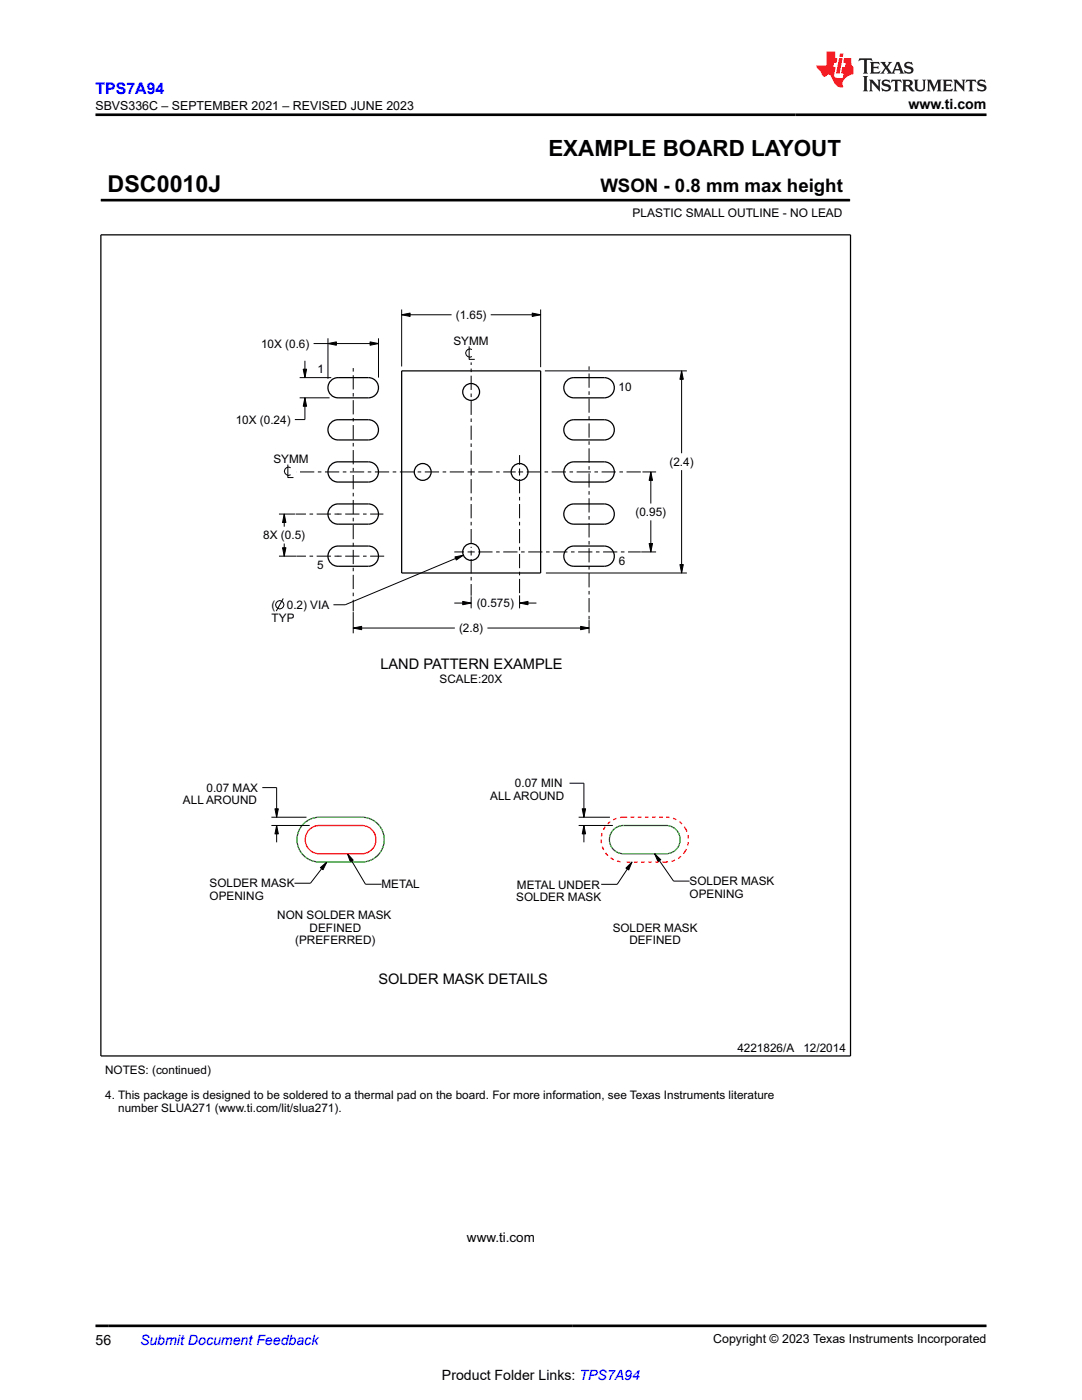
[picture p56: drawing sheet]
<svg xmlns="http://www.w3.org/2000/svg" width="216mm" height="279mm" viewBox="0 0 216 279" stroke-linecap="round" stroke-linejoin="round" font-family="sans-serif">
<defs><g id="words">
<text font-size="4.6" x="21.5" y="38.3">DSC0010J</text>
<text font-size="4.5" x="109.4" y="31.1">EXAMPLE BOARD LAYOUT</text>
<text font-size="3.7" x="119.8" y="38.3">WSON - 0.8 mm max height</text>
<text font-size="3.2" fill="#00f" x="19" y="18.7">TPS7A94</text>
<g font-size="2.9">
<text x="75.9" y="133.6">LAND PATTERN EXAMPLE</text>
<text x="75.5" y="196.5">SOLDER MASK DETAILS</text>
</g>
<g font-size="2.8">
<text x="181.3" y="21.8">www.ti.com</text>
<text x="19" y="268.4">56</text>
<text x="88.2" y="275.3">Product Folder Links: TPS7A94</text>
</g>
<text font-size="2.8" fill="#00f" x="27.9" y="268.4">Submit Document Feedback</text>
<text font-size="2.7" x="93.2" y="247.8">www.ti.com</text>
<g font-size="2.5">
<text x="19" y="21.9">SBVS336C – SEPTEMBER 2021 – REVISED JUNE 2023</text>
<text x="142.3" y="268.1">Copyright © 2023 Texas Instruments Incorporated</text>
</g>
<text font-size="2.4" x="126.2" y="43.3">PLASTIC SMALL OUTLINE - NO LEAD</text>
<g font-size="2.3">
<text x="90.9" y="63.7">(1.65)</text>
<text x="52.1" y="69.4">10X (0.6)</text>
<text x="90.5" y="68.8">SYMM</text>
<text x="63.3" y="74.4">1</text>
<text x="123.4" y="78.1">10</text>
<text x="47" y="84.6">10X (0.24)</text>
<text x="54.5" y="92.4">SYMM</text>
<text x="133.6" y="93">(2.4)</text>
<text x="52.5" y="107.6">8X (0.5)</text>
<text x="126.8" y="103">(0.95)</text>
<text x="63.3" y="113.5">5</text>
<text x="123.5" y="112.7">6</text>
<text x="54.2" y="121.5">(</text>
<text x="54.2" y="124.1">TYP</text>
<text x="57.2" y="121.5">0.2) VIA</text>
<text x="95.1" y="121.2">(0.575)</text>
<text x="91.6" y="126.2">(2.8)</text>
<text x="87.7" y="136.2">SCALE:20X</text>
<text x="36.5" y="160.5">ALL AROUND</text>
<text x="41.2" y="158">0.07 MAX</text>
<text x="97.8" y="159.7">ALL AROUND</text>
<text x="102.7" y="157.2">0.07 MIN</text>
<text x="41.8" y="177.1">SOLDER MASK</text>
<text x="41.8" y="179.6">OPENING</text>
<text x="76.1" y="177.3">METAL</text>
<text x="103" y="179.8">SOLDER MASK</text>
<text x="103.2" y="177.3">METAL UNDER</text>
<text x="137.6" y="176.7">SOLDER MASK</text>
<text x="137.6" y="179.2">OPENING</text>
<text x="55.3" y="183.4">NON SOLDER MASK</text>
<text x="61.8" y="185.9">DEFINED</text>
<text x="122.3" y="185.9">SOLDER MASK</text>
<text x="58.9" y="188.5">(PREFERRED)</text>
<text x="125.6" y="188.4">DEFINED</text>
<text x="147.1" y="209.9">4221826/A</text>
<text x="160.3" y="209.9">12/2014</text>
<text x="21" y="214.4">NOTES: (continued)</text>
<text x="21" y="219.4">4. This package is designed to be soldered to a thermal pad on the board. For more information, see Texas Instruments literature</text>
<text x="23.6" y="221.9">number SLUA271 (www.ti.com/lit/slua271).</text>
</g>
</g></defs>
<g fill="#000">
<path d="M60.5 73.7h.7l-.4 1.7zM60.8 79.4l.4 1.7h-.7zM65.4 68.6l1.7-.4v.7zM73.8 68.2l1.7 .4-1.7 .3zM80.1 62.8l1.7-.3v.7zM106.2 62.5l1.7 .3-1.7 .4zM136 74l.3 1.7h-.6zM129.9 94.2l.3 1.7h-.7zM56.7 102.6l.4 1.7h-.7zM56.4 109.3h.7l-.4 1.7zM90.8 111.1l1.7-.3-1.5 1zM129.5 108.5h.7l-.3 1.7z"/>
<path d="M135.7 112.7h.6l-.3 1.7zM70.5 125.3l1.7-.3v.7zM92.3 120l1.7 .4-1.7 .3zM103.7 120.4l1.7-.4v.7zM115.9 125l1.6 .3-1.6 .4zM55.2 164.7l.3 1.7h-.6zM54.9 161.4h.6l-.3 1.7zM63.9 173.2l1.3-1.2-.7 1.6zM69.3 170.4l1.2 1.3-.6 .3zM116.5 164.7l.3 1.7h-.6zM116.2 161.4h.6l-.3 1.7zM126.1 172l-.6 1.6-.6-.3z"/>
<path d="M130.6 170.4l1.3 1.2-.6 .4z"/>
</g>
<g fill="none" stroke="#000" stroke-width=".2">
<path d="M20.1 39.9h149.4M169.5 39.7v.5M59.8 79.4h6M59.8 75.4h6.3M60.5 73.7h.7l-.4 1.7zM60.8 79.4l.4 1.7h-.7zM60.8 72v3.4M60.8 79.4v4.3h-2M62.6 68.6h12.9M65.4 68.6l1.7-.4v.7zM65.4 67.5v8.1M73.8 68.2l1.7 .4-1.7 .3z"/>
<path d="M75.5 67.5v7.9M80.1 62.8l1.7-.3v.7zM80.1 61.8v11.3M80.1 62.8h10M93.6 69.1v2.6h1.1M94.2 69.8a.82 .82 0 0 0-1.3 .7 .82 .82 0 0 0 1.3 .7M97.9 62.8h10M106.2 62.5l1.7 .3-1.7 .4zM107.9 61.8v11.5M108.7 74h28.4M136 74l.3 1.7h-.6zM136 74v16.5"/>
<path d="M57.4 92.7v2.6h1.2M58 93.3a.82 .82 0 0 0-1.3 .7 .82 .82 0 0 0 1.3 .7M128.2 94.2h2.7M129.9 94.2l.3 1.7h-.7zM129.9 94.2v6.3M136 93.8v20.6M55.7 111h3.4M55.7 102.6h3.2M56.4 109.3h.7l-.4 1.7zM56.5 119.4l-1.4 2.6M56.7 102.6l.4 1.7h-.7zM56.7 102.6v2.5"/>
<path d="M56.7 108.5v2.5M90.8 111.1l1.7-.3-1.5 1zM92.5 110.8l-23.6 9.9h-2.4M94 119v2.4M103.7 118.8v2.6M108.9 114.4h28.2M127.9 110.2h3M129.5 108.5h.7l-.3 1.7zM129.9 103.9v6.3M135.7 112.7h.6l-.3 1.7zM70.5 125.3l1.7-.3v.7zM70.5 125.3h20.3"/>
<path d="M70.5 122.2v4.2M90.6 120.4h3.4M92.3 120l1.7 .4-1.7 .3zM97.3 125.3h20.2M103.7 120.4l1.7-.4v.7zM103.7 120.4h3.3M115.9 125l1.6 .3-1.6 .4zM117.5 123.8v2.6M52.3 157.2h2.9v5.9M113.6 156.3h2.9v6.8M54.2 164.7h7.6M54.2 163.1h7"/>
<path d="M54.9 161.4h.6l-.3 1.7zM55.2 164.7l.3 1.7h-.6zM55.2 164.7v3.4M63.9 173.2l1.3-1.2-.7 1.6zM65.2 172l-3.3 4.3h-3.1M69.3 170.4l1.2 1.3-.6 .3zM69.3 170.4l3.6 6.1h3.2M115.5 163.1h6.2M115.5 164.7h6.8M116.2 161.4h.6l-.3 1.7zM116.5 164.7l.3 1.7h-.6zM116.5 164.7v3.4"/>
<path d="M126.1 172l-.6 1.6-.6-.3zM126.1 172l-2.9 4.5h-3.2M130.6 170.4l1.3 1.2-.6 .4zM130.6 170.4l3.8 5.4h3.2"/>
<circle cx="55.8" cy="120.7" r=".82"/>
</g>
<g fill="none" stroke="#000" stroke-width=".25">
<path d="M20.1 46.9h149.6v163.8h-149.6zM66 76l.9-.6h.6h6a2.02 2.02 0 0 1 2 2 2.02 2.02 0 0 1-2 2h-6a2.02 2.02 0 0 1-1.9-1.2 2.02 2.02 0 0 1 .4-2.2zM80.1 74h27.8v40.4h-27.8zM113.1 76l.9-.6h.5h6.1a2.02 2.02 0 0 1 2 2 2.02 2.02 0 0 1-2 2h-6.1a2.02 2.02 0 0 1-1.8-1.2 2.02 2.02 0 0 1 .4-2.2zM66 92.8l.9-.6h.6h6a2.02 2.02 0 0 1 2 2 2.02 2.02 0 0 1-2 2h-6a2.02 2.02 0 0 1-1.9-1.2 2.02 2.02 0 0 1 .4-2.2zM66 84.4l.9-.6h.6h6a2.02 2.02 0 0 1 2 2 2.02 2.02 0 0 1-2 2h-6a2.02 2.02 0 0 1-1.9-1.2 2.02 2.02 0 0 1 .4-2.2zM113.1 92.8l.9-.6h.5h6.1a2.02 2.02 0 0 1 2 2 2.02 2.02 0 0 1-2 2h-6.1a2.02 2.02 0 0 1-1.8-1.2 2.02 2.02 0 0 1 .4-2.2zM113.1 84.4l.9-.6h.5h6.1a2.02 2.02 0 0 1 2 2 2.02 2.02 0 0 1-2 2h-6.1a2.02 2.02 0 0 1-1.8-1.2 2.02 2.02 0 0 1 .4-2.2zM66 109.6l.9-.6h.6h6a2.02 2.02 0 0 1 2 2 2.02 2.02 0 0 1-2 2h-6a2.02 2.02 0 0 1-1.9-1.2 2.02 2.02 0 0 1 .4-2.2zM66 101.2l.9-.6h.6h6a2.02 2.02 0 0 1 2 2 2.02 2.02 0 0 1-2 2h-6a2.02 2.02 0 0 1-1.9-1.2 2.02 2.02 0 0 1 .4-2.2zM113.1 109.6l.9-.6h.5h6.1a2.02 2.02 0 0 1 2 2 2.02 2.02 0 0 1-2 2h-6.1a2.02 2.02 0 0 1-1.8-1.2 2.02 2.02 0 0 1 .4-2.2zM113.1 101.2l.9-.6h.5h6.1a2.02 2.02 0 0 1 2 2 2.02 2.02 0 0 1-2 2h-6.1a2.02 2.02 0 0 1-1.8-1.2 2.02 2.02 0 0 1 .4-2.2z"/>
<circle cx="94" cy="78.2" r="1.68"/>
<circle cx="84.3" cy="94.2" r="1.68"/>
<circle cx="103.7" cy="94.2" r="1.68"/>
<circle cx="94" cy="110.2" r="1.68"/>
</g>
<path d="M20.1 39.9h149.4" fill="none" stroke="#000" stroke-width=".53"/>
<g fill="none" stroke="#000" stroke-width=".2" stroke-dasharray=".7 .7 2.8 .7" stroke-linecap="butt">
<path d="M70.5 73.5v48.5M94 94.2v15.1M94 94.2v-21.9M94 94.2h-34.9M94 94.2h8.9M103.7 94.2h-.3M103.7 94.2h24.5M103.7 94.2v24.6M103.7 94.2v-3.4M67.5 102.6v.1M67.5 111v.1M67.5 111v-.1"/>
<path d="M67.5 102.6v-.1M67.5 111h-8.4M67.5 111h9.2M67.5 102.6h-8.5M67.5 102.6h9M94 110.2h-3.4M94 110.2h33.9M94 110.2v8.7M94 110.2v-.3M117.5 123.6v-50.5"/>
</g>
<path d="M120 167.6a4.5 4.5 0 0 0 4.4 4.4M124.4 163.1h8.5M124.4 163.1a4.5 4.5 0 0 0-4.4 4.5M132.9 172h-8.5M132.9 163.1a4.5 4.5 0 0 1 3.9 2.2M136.8 169.8a4.5 4.5 0 0 1-3.9 2.2M136.8 165.3a4.5 4.5 0 0 1 0 4.5" fill="none" stroke="#f00" stroke-width=".25" stroke-dasharray=".7 .7" stroke-linecap="butt"/>
<path d="M60.8 164.1a4.5 4.5 0 0 1 2.9-1h8.5a4.5 4.5 0 0 1 4.5 4.5 4.5 4.5 0 0 1-4.5 4.4h-8.5a4.5 4.5 0 0 1-4.2-2.9 4.5 4.5 0 0 1 1.3-5zM122.2 165.8a2.82 2.82 0 0 1 2.2-1.1h8.5a2.82 2.82 0 0 1 2.8 2.9 2.82 2.82 0 0 1-2.8 2.8h-8.5a2.82 2.82 0 0 1-2.5-1.6 2.82 2.82 0 0 1 .3-3z" fill="none" stroke="#00a500" stroke-width=".25"/>
<path d="M62 165.4l1.1-.6 .6-.1h8.5a2.82 2.82 0 0 1 2.8 2.9 2.82 2.82 0 0 1-2.8 2.8h-8.5a2.82 2.82 0 0 1-2.6-1.9 2.82 2.82 0 0 1 .9-3.1z" fill="none" stroke="#f00" stroke-width=".25"/>
<path d="M171.5 11.6l-.2 .6 .5-.2h.6v.1v2.2l-.2 .4h1l-.2-.4v-2.2v-.1h.5l.5 .2-.1-.6zM173.6 12.4l.2 .3v1.6l-.2 .4h1.9l.1-.6a1.08 1.08 0 0 1-1.3 .2v-.7h.6l.4 .2v-.7l-.4 .2h-.6v-.5l.2-.2a1 1 0 0 1 1 .3l-.1-.5zM175.7 12.4l.9 1.1-1 1.2h.9l-.2-.2 .5-.8 .4 .8-.2 .2h1.6l-.2-.2 .2-.5h.9l.1 .5-.1 .2h.9l-.2-.4-.8-1.9h-.5l-.9 2.1-.9-1.1 .9-1h-.8l.2 .2-.4 .6-.4-.6 .2-.2zM179 12.8l.4 1h-.7zM180.7 12.5a.65 .65 0 0 0-.2 .7 .65 .65 0 0 0 .6 .5l.6 .1 .1 .3a.79 .79 0 0 1-.7 .4 .79 .79 0 0 1-.7-.5l.1 .7 .2-.1a.93 .93 0 0 0 1.1 0 .93 .93 0 0 0 .4-.9 1.46 1.46 0 0 0-1.2-.6l-.1-.3a1.09 1.09 0 0 1 1.2 .2l-.2-.6-.1 .1-.5-.2zM172.2 15.2l.2 .4v2.2l-.2 .4h1l-.2-.4v-2.2l.2-.4zM173.4 15.9l.2 .4v1.5l-.2 .4h.8l-.3-.4 .1-1.3 1.6 1.8v-2l.2-.4h-.7l.1 .2 .1 1.1-1.2-1.3zM176.2 16a.65 .65 0 0 0-.2 .8 .65 .65 0 0 0 .6 .4l.6 .2 .1 .2a.79 .79 0 0 1-.7 .4 .79 .79 0 0 1-.7-.5l.1 .7 .2-.1a.93 .93 0 0 0 1.1 .1 .93 .93 0 0 0 .4-1 1.46 1.46 0 0 0-1.2-.5l-.1-.4a1.09 1.09 0 0 1 1.2 .2l-.1-.6-.2 .1-.5-.1zM177.9 15.9l-.1 .6a.63 .63 0 0 1 .8-.3v1.6l-.3 .4h1l-.2-.4v-1.6a.66 .66 0 0 1 .8 .3l-.1-.6zM180 15.9l.2 .4v1.5l-.2 .4h1l-.2-.2-.1-.7h.5l.1 .2a.79 .79 0 0 0 1.2 .6l-1-.9a.61 .61 0 0 0 .6-.6 .61 .61 0 0 0-.5-.7zM180.8 16.2h.1a.47 .47 0 0 1 .5 .1 .47 .47 0 0 1 .1 .5l-.1 .1-.7 .1zM182.3 15.9l.2 .2a2.27 2.27 0 0 0 .4 2 1.04 1.04 0 0 0 1.7-.7v-1.3l.2-.2h-.8l.2 .4v1.1a.6 .6 0 0 1-.6 .6 .6 .6 0 0 1-.6-.6v-1.1l.3-.4zM184.9 15.9l.2 .4v1.5l-.2 .4h.8l-.3-.4v-1.4l.9 1.9 .9-1.9v1.4l-.3 .4h1l-.2-.4v-1.5l.2-.4h-.8l-.7 1.5-.6-1.5zM188.1 15.9l.2 .4v1.5l-.2 .4h1.9l.1-.6a1.09 1.09 0 0 1-1.3 .2v-.7h.6l.4 .2v-.6l-.4 .2h-.6v-.6l.2-.1a1.01 1.01 0 0 1 1 .3l-.1-.6zM190.2 15.9l.3 .4v1.5l-.3 .4h.8l-.2-.4v-1.3l1.6 1.8v-2l.2-.4h-.7l.2 .2v1.1l-1.2-1.3zM192.8 15.9l-.1 .6a.63 .63 0 0 1 .8-.3v1.6l-.3 .4h1l-.2-.4v-1.6a.66 .66 0 0 1 .8 .3l-.1-.6zM195.2 16a.65 .65 0 0 0-.2 .8 .65 .65 0 0 0 .6 .4l.6 .2 .2 .2a.79 .79 0 0 1-.7 .4 .79 .79 0 0 1-.7-.5l.1 .7 .2-.1a.93 .93 0 0 0 1 .1 .93 .93 0 0 0 .5-1 1.46 1.46 0 0 0-1.3-.5v-.4a1.09 1.09 0 0 1 1.2 .2l-.2-.6-.2 .1-.5-.1z" fill="#231f20"/>
<path d="M164.9 10.3v2.7h-2l.1 .4 .8 1a.95 .95 0 0 0 1 .9 .59 .59 0 0 1 .5-.4 .59 .59 0 0 1 .5 .3l.4 .8a1.59 1.59 0 0 0 2.1 1.4 1.61 1.61 0 0 1 1-2.3l1-.3-.1-1.5a1.59 1.59 0 0 1-.3-1.7h-1.5l-.2 .9h.6l-.2 .9h-.5l-.2 .9v.3l.4 .1-.1 .9h-.7a.73 .73 0 0 1-1-.7l.3-1.5h-.5l.1-.9h.5l.2-.9h-.5v-1.3zM167.4 11.6l-.6 3.1h.7l.6-3.1zM167.6 10.7l-.1 .6h.7l.1-.6z" fill="#ed1c24"/>
<path d="M19 22.9h177.8M19 264.6h177.8" fill="none" stroke="#000" stroke-width=".53"/>
<use href="#words"/>
</svg>
